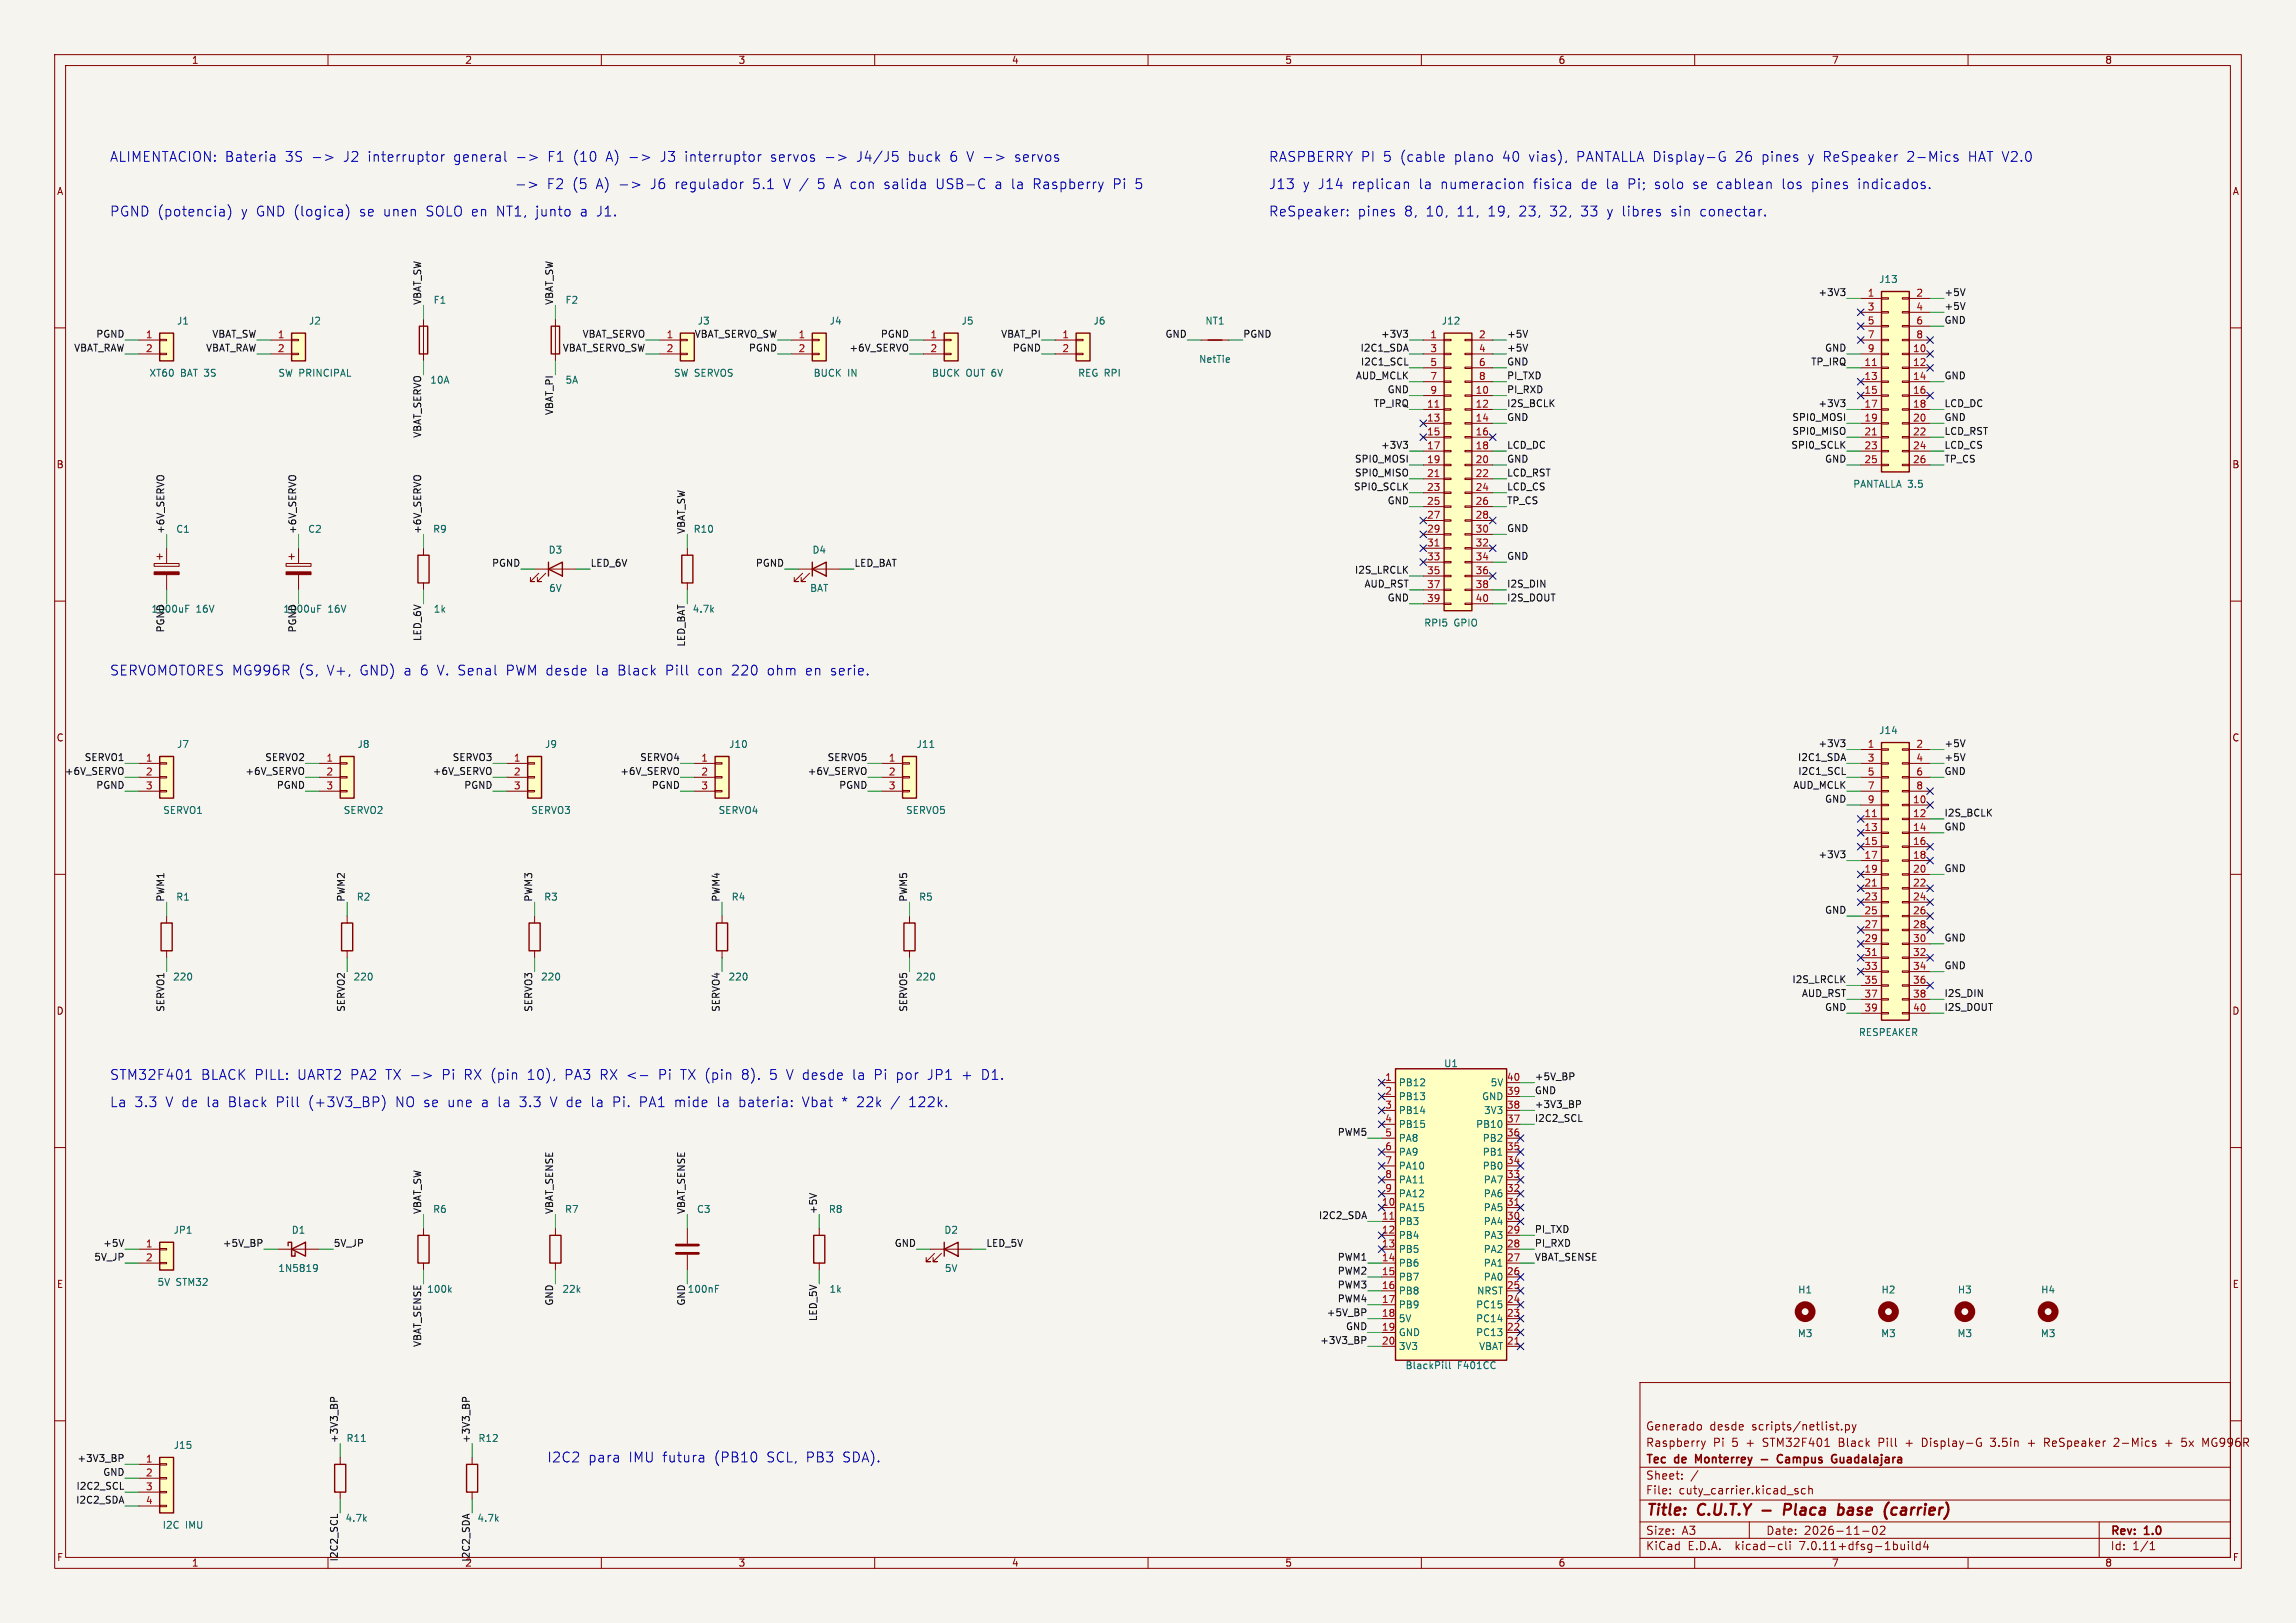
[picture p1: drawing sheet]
<svg xmlns="http://www.w3.org/2000/svg" width="420mm" height="297mm" viewBox="0 0 420 297" stroke-linecap="round" stroke-linejoin="round" font-family="sans-serif">
<defs><g id="words">
<g font-size="2.8" fill="#840000">
<text x="301" y="277.9">Title:</text>
<text x="310.6" y="277.9">C.U.T.Y</text>
<text x="328" y="277.9">Placa</text>
<text x="338.7" y="277.9">base</text>
<text x="347.9" y="277.9">(carrier)</text>
</g>
<g font-size="2.5" fill="#0000c2">
<text x="20" y="29.8">ALIMENTACION: Bateria</text>
<text x="52.2" y="29.8">3S</text>
<text x="63" y="29.8">J2</text>
<text x="67.5" y="29.8">interruptor</text>
<text x="83.3" y="29.8">general</text>
<text x="100.7" y="29.8">F1</text>
<text x="105.5" y="29.8">(10</text>
<text x="111.6" y="29.8">A) -&gt;</text>
<text x="121.7" y="29.8">J3</text>
<text x="126.3" y="29.8">interruptor</text>
<text x="142" y="29.8">servos</text>
<text x="152.1" y="29.8">-&gt;</text>
<text x="158" y="29.8">J4/J5</text>
<text x="167.5" y="29.8">buck</text>
<text x="175.3" y="29.8">6</text>
<text x="178.4" y="29.8">V -&gt;</text>
<text x="187.4" y="29.8">servos</text>
<text x="232" y="29.8">RASPBERRY PI</text>
<text x="253" y="29.8">5</text>
<text x="256.2" y="29.8">(cable</text>
<text x="266.2" y="29.8">plano</text>
<text x="275.1" y="29.8">40</text>
<text x="280" y="29.8">vias),</text>
<text x="288.8" y="29.8">PANTALLA Display-G</text>
<text x="318.1" y="29.8">26</text>
<text x="323" y="29.8">pines</text>
<text x="331.6" y="29.8">y ReSpeaker</text>
<text x="349.8" y="29.8">2-Mics</text>
<text x="361.2" y="29.8">HAT V2.0</text>
<text x="99.3" y="34.7">-&gt;</text>
<text x="105.2" y="34.7">F2</text>
<text x="110" y="34.7">(5</text>
<text x="114.3" y="34.7">A) -&gt;</text>
<text x="124.5" y="34.7">J6</text>
<text x="129" y="34.7">regulador</text>
<text x="143.4" y="34.7">5.1</text>
<text x="149.1" y="34.7">V /</text>
<text x="155.5" y="34.7">5</text>
<text x="158.7" y="34.7">A con</text>
<text x="167.9" y="34.7">salida</text>
<text x="177.6" y="34.7">USB-C</text>
<text x="188.4" y="34.7">a la</text>
<text x="195.6" y="34.7">Raspberry</text>
<text x="232" y="34.7">J13</text>
<text x="238.3" y="34.7">y J14</text>
<text x="247.4" y="34.7">replican</text>
<text x="259.7" y="34.7">la</text>
<text x="263.8" y="34.7">numeracion</text>
<text x="280.8" y="34.7">fisica</text>
<text x="289.7" y="34.7">de</text>
<text x="294.3" y="34.7">la</text>
<text x="298.4" y="34.7">Pi;</text>
<text x="303.3" y="34.7">solo</text>
<text x="310.5" y="34.7">se</text>
<text x="314.9" y="34.7">cablean</text>
<text x="326.9" y="34.7">los</text>
<text x="332.4" y="34.7">pines</text>
<text x="341" y="34.7">indicados.</text>
<text x="20" y="39.8">PGND (potencia)</text>
<text x="44.1" y="39.8">y GND (logica)</text>
<text x="66" y="39.8">se</text>
<text x="70.5" y="39.8">unen</text>
<text x="78.4" y="39.8">SOLO en</text>
<text x="91.4" y="39.8">NT1,</text>
<text x="98.7" y="39.8">junto</text>
<text x="107" y="39.8">a J1.</text>
<text x="232" y="39.8">ReSpeaker:</text>
<text x="248.3" y="39.8">pines</text>
<text x="256.9" y="39.8">8,</text>
<text x="260.9" y="39.8">10,</text>
<text x="266.7" y="39.8">11,</text>
<text x="272.4" y="39.8">19,</text>
<text x="278.2" y="39.8">23,</text>
<text x="283.9" y="39.8">32,</text>
<text x="289.7" y="39.8">33</text>
<text x="294.6" y="39.8">y libres</text>
<text x="306.4" y="39.8">sin</text>
<text x="311.9" y="39.8">conectar.</text>
<text x="20" y="123.8">SERVOMOTORES MG996R</text>
<text x="54.7" y="123.8">(S,</text>
<text x="59.9" y="123.8">V+,</text>
<text x="66" y="123.8">GND) a 6</text>
<text x="80.4" y="123.8">V. Senal</text>
<text x="93.2" y="123.8">PWM desde</text>
<text x="109.9" y="123.8">la</text>
<text x="113.9" y="123.8">Black</text>
<text x="122.7" y="123.8">Pill</text>
<text x="128.8" y="123.8">con</text>
<text x="135" y="123.8">220</text>
<text x="141.6" y="123.8">ohm</text>
<text x="148.8" y="123.8">en</text>
<text x="153.4" y="123.8">serie.</text>
<text x="20" y="197.7">STM32F401</text>
<text x="36.7" y="197.7">BLACK PILL:</text>
<text x="54.5" y="197.7">UART2 PA2</text>
<text x="70.8" y="197.7">TX -&gt;</text>
<text x="81.3" y="197.7">Pi</text>
<text x="85.4" y="197.7">RX (pin</text>
<text x="97.2" y="197.7">10),</text>
<text x="104.1" y="197.7">PA3</text>
<text x="110.7" y="197.7">RX &lt;-</text>
<text x="121.6" y="197.7">Pi</text>
<text x="125.7" y="197.7">TX (pin</text>
<text x="137" y="197.7">8).</text>
<text x="145.4" y="197.7">V desde</text>
<text x="157.7" y="197.7">la</text>
<text x="161.8" y="197.7">Pi</text>
<text x="165.9" y="197.7">por</text>
<text x="171.7" y="197.7">JP1</text>
<text x="178.1" y="197.7">+</text>
<text x="181.8" y="197.7">D1.</text>
<text x="20" y="202.7">La</text>
<text x="24.6" y="202.7">3.3</text>
<text x="30.3" y="202.7">V de</text>
<text x="38" y="202.7">la</text>
<text x="42" y="202.7">Black</text>
<text x="50.8" y="202.7">Pill</text>
<text x="56.9" y="202.7">(+3V3_BP)</text>
<text x="72.9" y="202.7">NO se</text>
<text x="82.6" y="202.7">une</text>
<text x="88.9" y="202.7">a la</text>
<text x="96" y="202.7">3.3</text>
<text x="101.8" y="202.7">V de</text>
<text x="109.4" y="202.7">la</text>
<text x="113.5" y="202.7">Pi.</text>
<text x="118.4" y="202.7">PA1</text>
<text x="125" y="202.7">mide</text>
<text x="132.9" y="202.7">la</text>
<text x="136.9" y="202.7">bateria:</text>
<text x="148.7" y="202.7">Vbat</text>
<text x="156" y="202.7">*</text>
<text x="158.8" y="202.7">22k</text>
<text x="168.5" y="202.7">122k.</text>
<text x="100" y="267.8">I2C2</text>
<text x="107.6" y="267.8">para</text>
<text x="115" y="267.8">IMU futura</text>
<text x="130.8" y="267.8">(PB10</text>
<text x="140.5" y="267.8">SCL, PB3</text>
<text x="154.6" y="267.8">SDA).</text>
</g>
<g font-size="2.1" fill="#840000">
<text x="301" y="262">Generado</text>
<text x="312.7" y="262">desde</text>
<text x="320.5" y="262">scripts/netlist.py</text>
<text x="301" y="268.2">Tec</text>
<text x="301" y="265">Raspberry</text>
<text x="306.4" y="268.2">de</text>
<text x="310.8" y="268.2">Monterrey</text>
<text x="313.4" y="265">Pi</text>
<text x="316.9" y="265">5</text>
<text x="319.6" y="265">+</text>
<text x="322.8" y="265">STM32F401</text>
<text x="327" y="268.2">Campus</text>
<text x="336.8" y="265">Black</text>
<text x="337.6" y="268.2">Guadalajara</text>
<text x="344.2" y="265">Pill</text>
<text x="349.3" y="265">+</text>
<text x="352.5" y="265">Display-G</text>
<text x="365.2" y="265">3.5in</text>
<text x="372.1" y="265">+</text>
<text x="375.3" y="265">ReSpeaker</text>
<text x="388.2" y="265">2-Mics</text>
<text x="397.7" y="265">+</text>
<text x="400.9" y="265">5x</text>
<text x="404.8" y="265">MG996R</text>
<text x="301" y="273.7">File:</text>
<text x="301" y="271">Sheet:</text>
<text x="307.1" y="273.7">cuty_carrier.kicad_sch</text>
<text x="301" y="281.1">Size:</text>
<text x="307.6" y="281.1">A3</text>
<text x="323" y="281.1">Date:</text>
<text x="330" y="281.1">2026-11-02</text>
<text x="386" y="281.3">Rev:</text>
<text x="392.4" y="281.3">1.0</text>
<text x="301" y="283.9">KiCad</text>
<text x="308.7" y="283.9">E.D.A.</text>
<text x="317.6" y="283.9">kicad-cli</text>
<text x="329.5" y="283.9">7.0.11+dfsg-1build4</text>
<text x="386" y="283.9">Id:</text>
<text x="390.1" y="283.9">1/1</text>
</g>
<g font-size="1.8" fill="#840000">
<text x="35" y="11.9">1</text>
<text x="85" y="11.9">2</text>
<text x="135" y="11.9">3</text>
<text x="185" y="11.9">4</text>
<text x="235" y="11.9">5</text>
<text x="285" y="11.9">6</text>
<text x="335" y="11.9">7</text>
<text x="385" y="11.9">8</text>
<text x="10.3" y="35.9">A</text>
<text x="408.3" y="35.9">A</text>
<text x="10.3" y="85.9">B</text>
<text x="408.2" y="85.9">B</text>
<text x="10.3" y="135.9">C</text>
<text x="408.2" y="135.9">C</text>
<text x="10.3" y="185.9">D</text>
<text x="408.2" y="185.9">D</text>
<text x="10.3" y="235.9">E</text>
<text x="408.3" y="235.9">E</text>
<text x="10.3" y="285.9">F</text>
<text x="35" y="286.9">1</text>
<text x="135" y="286.9">3</text>
<text x="185" y="286.9">4</text>
<text x="235" y="286.9">5</text>
<text x="285" y="286.9">6</text>
<text x="335" y="286.9">7</text>
<text x="385" y="286.9">8</text>
<text x="408.3" y="285.9">F</text>
</g>
<g font-size="1.8" fill="#006464">
<text x="343.6" y="52">J13</text>
<text x="32.3" y="59.6">J1</text>
<text x="56.4" y="59.6">J2</text>
<text x="79.2" y="55.8">F1</text>
<text x="103.3" y="55.8">F2</text>
<text x="127.5" y="59.6">J3</text>
<text x="151.7" y="59.6">J4</text>
<text x="175.8" y="59.6">J5</text>
<text x="199.9" y="59.6">J6</text>
<text x="220.4" y="59.6">NT1</text>
<text x="263.6" y="59.6">J12</text>
<text x="27.2" y="69.1">XT60</text>
<text x="33" y="69.1">BAT 3S</text>
<text x="50.8" y="69.1">SW PRINCIPAL</text>
<text x="78.6" y="70.4">10A</text>
<text x="103.3" y="70.4">5A</text>
<text x="123.2" y="69.1">SW SERVOS</text>
<text x="148.7" y="69.1">BUCK</text>
<text x="155" y="69.1">IN</text>
<text x="170.4" y="69.1">BUCK</text>
<text x="176.7" y="69.1">OUT 6V</text>
<text x="197.1" y="69.1">REG RPI</text>
<text x="219.2" y="66.6">NetTie</text>
<text x="338.9" y="89.5">PANTALLA 3.5</text>
<text x="32.1" y="97.7">C1</text>
<text x="56.3" y="97.7">C2</text>
<text x="79.1" y="97.7">R9</text>
<text x="100.3" y="101.5">D3</text>
<text x="126.8" y="97.7">R10</text>
<text x="148.5" y="101.5">D4</text>
<text x="27.6" y="112.3">1000uF</text>
<text x="35.8" y="112.3">16V</text>
<text x="51.7" y="112.3">1000uF</text>
<text x="60" y="112.3">16V</text>
<text x="79.2" y="112.3">1k</text>
<text x="100.3" y="108.5">6V</text>
<text x="126.6" y="112.3">4.7k</text>
<text x="148.1" y="108.5">BAT</text>
<text x="260.4" y="114.9">RPI5</text>
<text x="266" y="114.9">GPIO</text>
<text x="32.3" y="137.1">J7</text>
<text x="65.3" y="137.1">J8</text>
<text x="99.6" y="137.1">J9</text>
<text x="133.3" y="137.1">J10</text>
<text x="167.6" y="137.1">J11</text>
<text x="343.6" y="134.5">J14</text>
<text x="29.7" y="149.1">SERVO1</text>
<text x="62.8" y="149.1">SERVO2</text>
<text x="97.1" y="149.1">SERVO3</text>
<text x="131.3" y="149.1">SERVO4</text>
<text x="165.6" y="149.1">SERVO5</text>
<text x="32.1" y="165">R1</text>
<text x="65.2" y="165">R2</text>
<text x="99.4" y="165">R3</text>
<text x="133.7" y="165">R4</text>
<text x="168" y="165">R5</text>
<text x="31.6" y="179.6">220</text>
<text x="64.6" y="179.6">220</text>
<text x="98.9" y="179.6">220</text>
<text x="133.2" y="179.6">220</text>
<text x="167.5" y="179.6">220</text>
<text x="339.9" y="189.8">RESPEAKER</text>
<text x="264.1" y="195.5">U1</text>
<text x="255.8" y="199">PB12</text>
<text x="255.8" y="201.5">PB13</text>
<text x="271" y="201.5">GND</text>
<text x="272.6" y="199">5V</text>
<text x="255.8" y="204.1">PB14</text>
<text x="255.8" y="206.6">PB15</text>
<text x="255.8" y="209.1">PA8</text>
<text x="269.9" y="206.6">PB10</text>
<text x="271.1" y="209.1">PB2</text>
<text x="271.4" y="204.1">3V3</text>
<text x="255.8" y="211.7">PA9</text>
<text x="255.8" y="214.2">PA10</text>
<text x="271.1" y="214.2">PB0</text>
<text x="271.1" y="211.7">PB1</text>
<text x="255.8" y="221.8">PA15</text>
<text x="255.8" y="216.8">PA11</text>
<text x="255.8" y="219.3">PA12</text>
<text x="271.3" y="221.8">PA5</text>
<text x="271.3" y="219.3">PA6</text>
<text x="271.3" y="216.8">PA7</text>
<text x="31.7" y="226">JP1</text>
<text x="53.3" y="226">D1</text>
<text x="79.1" y="222.2">R6</text>
<text x="103.3" y="222.2">R7</text>
<text x="127.4" y="222.2">C3</text>
<text x="151.5" y="222.2">R8</text>
<text x="172.6" y="226">D2</text>
<text x="255.8" y="224.4">PB3</text>
<text x="255.8" y="226.9">PB4</text>
<text x="271.3" y="226.9">PA3</text>
<text x="271.3" y="224.4">PA4</text>
<text x="50.8" y="233">1N5819</text>
<text x="172.7" y="233">5V</text>
<text x="255.8" y="229.5">PB5</text>
<text x="255.8" y="232">PB6</text>
<text x="271.3" y="232">PA1</text>
<text x="271.3" y="229.5">PA2</text>
<text x="28.7" y="235.5">5V</text>
<text x="32.2" y="235.5">STM32</text>
<text x="78" y="236.8">100k</text>
<text x="102.8" y="236.8">22k</text>
<text x="125.7" y="236.8">100nF</text>
<text x="151.6" y="236.8">1k</text>
<text x="255.8" y="234.5">PB7</text>
<text x="255.8" y="237.1">PB8</text>
<text x="255.8" y="239.6">PB9</text>
<text x="269.9" y="239.6">PC15</text>
<text x="270.1" y="237.1">NRST</text>
<text x="271.3" y="234.5">PA0</text>
<text x="328.8" y="236.9">H1</text>
<text x="344.1" y="236.9">H2</text>
<text x="358" y="236.9">H3</text>
<text x="373.3" y="236.9">H4</text>
<text x="255.8" y="242.2">5V</text>
<text x="255.8" y="244.7">GND</text>
<text x="269.9" y="244.7">PC13</text>
<text x="269.9" y="242.2">PC14</text>
<text x="328.8" y="244.9">M3</text>
<text x="344" y="244.9">M3</text>
<text x="358" y="244.9">M3</text>
<text x="373.2" y="244.9">M3</text>
<text x="255.8" y="247.2">3V3</text>
<text x="257" y="250.7">BlackPill</text>
<text x="266.6" y="250.7">F401CC</text>
<text x="270.5" y="247.2">VBAT</text>
<text x="31.7" y="265.3">J15</text>
<text x="63.3" y="264.1">R11</text>
<text x="87.4" y="264.1">R12</text>
<text x="29.7" y="280">I2C</text>
<text x="33.9" y="280">IMU</text>
<text x="63.1" y="278.7">4.7k</text>
<text x="87.2" y="278.7">4.7k</text>
</g>
<g font-size="1.8" fill="#0f0f0f">
<text x="77.1" y="55.9" transform="rotate(-90 77.1 55.9)">VBAT_SW</text>
<text x="101.3" y="55.9" transform="rotate(-90 101.3 55.9)">VBAT_SW</text>
<text x="332.5" y="54.3">+3V3</text>
<text x="355.6" y="59.3">GND</text>
<text x="355.6" y="56.8">+5V</text>
<text x="355.6" y="54.3">+5V</text>
<text x="13.5" y="64.4">VBAT_RAW</text>
<text x="17.5" y="61.9">PGND</text>
<text x="37.6" y="64.4">VBAT_RAW</text>
<text x="38.7" y="61.9">VBAT_SW</text>
<text x="102.8" y="64.4">VBAT_SERVO_SW</text>
<text x="106.5" y="61.9">VBAT_SERVO</text>
<text x="127" y="61.9">VBAT_SERVO_SW</text>
<text x="136.9" y="64.4">PGND</text>
<text x="155.3" y="64.4">+6V_SERVO</text>
<text x="161" y="61.9">PGND</text>
<text x="183" y="61.9">VBAT_PI</text>
<text x="185.2" y="64.4">PGND</text>
<text x="213.1" y="61.9">GND</text>
<text x="227.3" y="61.9">PGND</text>
<text x="248.8" y="64.4">I2C1_SDA</text>
<text x="252.5" y="61.9">+3V3</text>
<text x="275.6" y="64.4">+5V</text>
<text x="275.6" y="61.9">+5V</text>
<text x="333.7" y="64.4">GND</text>
<text x="247.9" y="69.5">AUD_MCLK</text>
<text x="248.8" y="67">I2C1_SCL</text>
<text x="275.6" y="69.5">PI_TXD</text>
<text x="275.6" y="67">GND</text>
<text x="331.2" y="67">TP_IRQ</text>
<text x="355.6" y="69.5">GND</text>
<text x="101.3" y="76" transform="rotate(-90 101.3 76)">VBAT_PI</text>
<text x="251.2" y="74.6">TP_IRQ</text>
<text x="253.7" y="72">GND</text>
<text x="275.6" y="77.1">GND</text>
<text x="275.6" y="74.6">I2S_BCLK</text>
<text x="275.6" y="72">PI_RXD</text>
<text x="327.8" y="77.1">SPI0_MOSI</text>
<text x="332.5" y="74.6">+3V3</text>
<text x="355.6" y="77.1">GND</text>
<text x="355.6" y="74.6">LCD_DC</text>
<text x="77.1" y="80.2" transform="rotate(-90 77.1 80.2)">VBAT_SERVO</text>
<text x="252.5" y="82.2">+3V3</text>
<text x="275.6" y="82.2">LCD_DC</text>
<text x="327.6" y="82.2">SPI0_SCLK</text>
<text x="327.8" y="79.7">SPI0_MISO</text>
<text x="355.6" y="82.2">LCD_CS</text>
<text x="355.6" y="79.7">LCD_RST</text>
<text x="247.6" y="89.8">SPI0_SCLK</text>
<text x="247.7" y="87.3">SPI0_MISO</text>
<text x="247.7" y="84.7">SPI0_MOSI</text>
<text x="275.6" y="89.8">LCD_CS</text>
<text x="275.6" y="87.3">LCD_RST</text>
<text x="275.6" y="84.7">GND</text>
<text x="333.7" y="84.7">GND</text>
<text x="355.6" y="84.7">TP_CS</text>
<text x="253.7" y="92.4">GND</text>
<text x="275.6" y="92.4">TP_CS</text>
<text x="30.1" y="97.8" transform="rotate(-90 30.1 97.8)">+6V_SERVO</text>
<text x="54.3" y="97.8" transform="rotate(-90 54.3 97.8)">+6V_SERVO</text>
<text x="77.1" y="97.8" transform="rotate(-90 77.1 97.8)">+6V_SERVO</text>
<text x="125.4" y="97.8" transform="rotate(-90 125.4 97.8)">VBAT_SW</text>
<text x="275.6" y="97.4">GND</text>
<text x="89.9" y="103.8">PGND</text>
<text x="107.9" y="103.8">LED_6V</text>
<text x="138.2" y="103.8">PGND</text>
<text x="156.2" y="103.8">LED_BAT</text>
<text x="247.7" y="105.1">I2S_LRCLK</text>
<text x="249.5" y="107.6">AUD_RST</text>
<text x="275.6" y="107.6">I2S_DIN</text>
<text x="275.6" y="102.5">GND</text>
<text x="253.7" y="110.1">GND</text>
<text x="275.6" y="110.1">I2S_DOUT</text>
<text x="30.1" y="115.8" transform="rotate(-90 30.1 115.8)">PGND</text>
<text x="54.3" y="115.8" transform="rotate(-90 54.3 115.8)">PGND</text>
<text x="77.1" y="117.4" transform="rotate(-90 77.1 117.4)">LED_6V</text>
<text x="125.4" y="118.4" transform="rotate(-90 125.4 118.4)">LED_BAT</text>
<text x="332.5" y="136.8">+3V3</text>
<text x="355.6" y="136.8">+5V</text>
<text x="11.8" y="141.9">+6V_SERVO</text>
<text x="15.4" y="139.4">SERVO1</text>
<text x="44.8" y="141.9">+6V_SERVO</text>
<text x="48.4" y="139.4">SERVO2</text>
<text x="79.1" y="141.9">+6V_SERVO</text>
<text x="82.7" y="139.4">SERVO3</text>
<text x="113.4" y="141.9">+6V_SERVO</text>
<text x="117" y="139.4">SERVO4</text>
<text x="147.7" y="141.9">+6V_SERVO</text>
<text x="151.3" y="139.4">SERVO5</text>
<text x="328.8" y="139.4">I2C1_SDA</text>
<text x="328.8" y="141.9">I2C1_SCL</text>
<text x="355.6" y="139.4">+5V</text>
<text x="355.6" y="141.9">GND</text>
<text x="17.5" y="144.4">PGND</text>
<text x="50.5" y="144.4">PGND</text>
<text x="84.8" y="144.4">PGND</text>
<text x="119.1" y="144.4">PGND</text>
<text x="153.4" y="144.4">PGND</text>
<text x="327.9" y="144.4">AUD_MCLK</text>
<text x="333.7" y="147">GND</text>
<text x="355.6" y="149.5">I2S_BCLK</text>
<text x="355.6" y="152.1">GND</text>
<text x="332.5" y="157.1">+3V3</text>
<text x="355.6" y="159.7">GND</text>
<text x="30.1" y="165.1" transform="rotate(-90 30.1 165.1)">PWM1</text>
<text x="63.2" y="165.1" transform="rotate(-90 63.2 165.1)">PWM2</text>
<text x="97.4" y="165.1" transform="rotate(-90 97.4 165.1)">PWM3</text>
<text x="131.7" y="165.1" transform="rotate(-90 131.7 165.1)">PWM4</text>
<text x="166" y="165.1" transform="rotate(-90 166 165.1)">PWM5</text>
<text x="333.7" y="167.3">GND</text>
<text x="355.6" y="172.4">GND</text>
<text x="327.8" y="180">I2S_LRCLK</text>
<text x="355.6" y="177.5">GND</text>
<text x="30.1" y="185.3" transform="rotate(-90 30.1 185.3)">SERVO1</text>
<text x="63.2" y="185.3" transform="rotate(-90 63.2 185.3)">SERVO2</text>
<text x="97.4" y="185.3" transform="rotate(-90 97.4 185.3)">SERVO3</text>
<text x="131.7" y="185.3" transform="rotate(-90 131.7 185.3)">SERVO4</text>
<text x="166" y="185.3" transform="rotate(-90 166 185.3)">SERVO5</text>
<text x="329.5" y="182.5">AUD_RST</text>
<text x="333.7" y="185.1">GND</text>
<text x="355.6" y="185.1">I2S_DOUT</text>
<text x="355.6" y="182.5">I2S_DIN</text>
<text x="280.7" y="197.8">+5V_BP</text>
<text x="280.7" y="202.9">+3V3_BP</text>
<text x="280.7" y="200.3">GND</text>
<text x="244.6" y="207.9">PWM5</text>
<text x="280.7" y="205.4">I2C2_SCL</text>
<text x="77.1" y="222.2" transform="rotate(-90 77.1 222.2)">VBAT_SW</text>
<text x="101.3" y="222.2" transform="rotate(-90 101.3 222.2)">VBAT_SENSE</text>
<text x="125.4" y="222.2" transform="rotate(-90 125.4 222.2)">VBAT_SENSE</text>
<text x="149.5" y="222.2" transform="rotate(-90 149.5 222.2)">+5V</text>
<text x="241.2" y="223.2">I2C2_SDA</text>
<text x="280.7" y="225.7">PI_TXD</text>
<text x="17.2" y="230.8">5V_JP</text>
<text x="18.8" y="228.3">+5V</text>
<text x="40.7" y="228.3">+5V_BP</text>
<text x="61" y="228.3">5V_JP</text>
<text x="163.6" y="228.3">GND</text>
<text x="180.3" y="228.3">LED_5V</text>
<text x="244.6" y="233.3">PWM2</text>
<text x="244.6" y="230.8">PWM1</text>
<text x="280.7" y="228.3">PI_RXD</text>
<text x="280.7" y="230.8">VBAT_SENSE</text>
<text x="101.3" y="239" transform="rotate(-90 101.3 239)">GND</text>
<text x="125.4" y="239" transform="rotate(-90 125.4 239)">GND</text>
<text x="244.6" y="238.4">PWM4</text>
<text x="244.6" y="235.9">PWM3</text>
<text x="149.5" y="241.9" transform="rotate(-90 149.5 241.9)">LED_5V</text>
<text x="242.6" y="241">+5V_BP</text>
<text x="246.1" y="243.5">GND</text>
<text x="77.1" y="246.6" transform="rotate(-90 77.1 246.6)">VBAT_SENSE</text>
<text x="241.4" y="246">+3V3_BP</text>
<text x="14.1" y="267.6">+3V3_BP</text>
<text x="61.9" y="264.2" transform="rotate(-90 61.9 264.2)">+3V3_BP</text>
<text x="86" y="264.2" transform="rotate(-90 86 264.2)">+3V3_BP</text>
<text x="13.8" y="275.2">I2C2_SDA</text>
<text x="13.9" y="272.7">I2C2_SCL</text>
<text x="18.8" y="270.2">GND</text>
<text x="61.9" y="285.8" transform="rotate(-90 61.9 285.8)">I2C2_SCL</text>
<text x="85" y="286.9">2</text>
<text x="86" y="285.9" transform="rotate(-90 86 285.9)">I2C2_SDA</text>
</g>
<g font-size="1.8" fill="#a90000">
<text x="341.6" y="54.4">1</text>
<text x="341.6" y="56.9">3</text>
<text x="341.6" y="59.4">5</text>
<text x="350.4" y="54.4">2</text>
<text x="350.4" y="56.9">4</text>
<text x="350.4" y="59.4">6</text>
<text x="26.6" y="62">1</text>
<text x="26.6" y="64.5">2</text>
<text x="50.7" y="62">1</text>
<text x="50.7" y="64.5">2</text>
<text x="121.8" y="62">1</text>
<text x="121.8" y="64.5">2</text>
<text x="146" y="62">1</text>
<text x="146" y="64.5">2</text>
<text x="170.1" y="62">1</text>
<text x="170.1" y="64.5">2</text>
<text x="194.2" y="62">1</text>
<text x="194.2" y="64.5">2</text>
<text x="261.5" y="62">1</text>
<text x="261.5" y="64.5">3</text>
<text x="270.4" y="62">2</text>
<text x="270.4" y="64.5">4</text>
<text x="341.6" y="62">7</text>
<text x="341.6" y="64.5">9</text>
<text x="349.8" y="64.5">10</text>
<text x="350.4" y="62">8</text>
<text x="261.5" y="67.1">5</text>
<text x="261.5" y="69.6">7</text>
<text x="270.4" y="67.1">6</text>
<text x="270.4" y="69.6">8</text>
<text x="341" y="67.1">11</text>
<text x="341" y="69.6">13</text>
<text x="349.8" y="67.1">12</text>
<text x="349.8" y="69.6">14</text>
<text x="260.9" y="74.7">11</text>
<text x="260.9" y="77.2">13</text>
<text x="261.5" y="72.1">9</text>
<text x="269.8" y="72.1">10</text>
<text x="269.8" y="74.7">12</text>
<text x="269.8" y="77.2">14</text>
<text x="341" y="72.1">15</text>
<text x="341" y="74.7">17</text>
<text x="341" y="77.2">19</text>
<text x="349.8" y="72.1">16</text>
<text x="349.8" y="74.7">18</text>
<text x="349.8" y="77.2">20</text>
<text x="260.9" y="79.8">15</text>
<text x="260.9" y="82.3">17</text>
<text x="269.8" y="79.8">16</text>
<text x="269.8" y="82.3">18</text>
<text x="341" y="79.8">21</text>
<text x="341" y="82.3">23</text>
<text x="349.8" y="79.8">22</text>
<text x="349.8" y="82.3">24</text>
<text x="260.9" y="84.8">19</text>
<text x="260.9" y="87.4">21</text>
<text x="260.9" y="89.9">23</text>
<text x="269.8" y="84.8">20</text>
<text x="269.8" y="87.4">22</text>
<text x="269.8" y="89.9">24</text>
<text x="341" y="84.8">25</text>
<text x="349.8" y="84.8">26</text>
<text x="260.9" y="92.5">25</text>
<text x="260.9" y="95">27</text>
<text x="269.8" y="92.5">26</text>
<text x="269.8" y="95">28</text>
<text x="260.9" y="97.5">29</text>
<text x="260.9" y="100.1">31</text>
<text x="269.8" y="97.5">30</text>
<text x="269.8" y="100.1">32</text>
<text x="260.9" y="102.6">33</text>
<text x="260.9" y="105.2">35</text>
<text x="260.9" y="107.7">37</text>
<text x="269.8" y="102.6">34</text>
<text x="269.8" y="105.2">36</text>
<text x="269.8" y="107.7">38</text>
<text x="260.9" y="110.2">39</text>
<text x="269.8" y="110.2">40</text>
<text x="341.6" y="136.9">1</text>
<text x="350.4" y="136.9">2</text>
<text x="26.6" y="139.4">1</text>
<text x="26.6" y="142">2</text>
<text x="59.6" y="139.4">1</text>
<text x="59.6" y="142">2</text>
<text x="93.9" y="139.4">1</text>
<text x="93.9" y="142">2</text>
<text x="128.2" y="139.4">1</text>
<text x="128.2" y="142">2</text>
<text x="162.5" y="139.4">1</text>
<text x="162.5" y="142">2</text>
<text x="341.6" y="139.4">3</text>
<text x="341.6" y="142">5</text>
<text x="350.4" y="139.4">4</text>
<text x="350.4" y="142">6</text>
<text x="26.6" y="144.5">3</text>
<text x="59.6" y="144.5">3</text>
<text x="93.9" y="144.5">3</text>
<text x="128.2" y="144.5">3</text>
<text x="162.5" y="144.5">3</text>
<text x="341" y="149.6">11</text>
<text x="341.6" y="144.5">7</text>
<text x="341.6" y="147.1">9</text>
<text x="349.8" y="147.1">10</text>
<text x="349.8" y="149.6">12</text>
<text x="350.4" y="144.5">8</text>
<text x="341" y="152.1">13</text>
<text x="341" y="154.7">15</text>
<text x="349.8" y="152.1">14</text>
<text x="349.8" y="154.7">16</text>
<text x="341" y="157.2">17</text>
<text x="341" y="159.8">19</text>
<text x="349.8" y="157.2">18</text>
<text x="349.8" y="159.8">20</text>
<text x="341" y="162.3">21</text>
<text x="341" y="164.8">23</text>
<text x="341" y="167.4">25</text>
<text x="349.8" y="162.3">22</text>
<text x="349.8" y="164.8">24</text>
<text x="349.8" y="167.4">26</text>
<text x="341" y="169.9">27</text>
<text x="341" y="172.5">29</text>
<text x="349.8" y="169.9">28</text>
<text x="349.8" y="172.5">30</text>
<text x="341" y="175">31</text>
<text x="341" y="177.5">33</text>
<text x="349.8" y="175">32</text>
<text x="349.8" y="177.5">34</text>
<text x="341" y="180.1">35</text>
<text x="341" y="182.6">37</text>
<text x="341" y="185.2">39</text>
<text x="349.8" y="180.1">36</text>
<text x="349.8" y="182.6">38</text>
<text x="349.8" y="185.2">40</text>
<text x="253.3" y="197.9">1</text>
<text x="275.5" y="197.9">40</text>
<text x="253.3" y="200.4">2</text>
<text x="253.3" y="202.9">3</text>
<text x="275.5" y="202.9">38</text>
<text x="275.5" y="200.4">39</text>
<text x="253.3" y="205.5">4</text>
<text x="253.3" y="208">5</text>
<text x="275.5" y="208">36</text>
<text x="275.5" y="205.5">37</text>
<text x="253.3" y="210.6">6</text>
<text x="253.3" y="213.1">7</text>
<text x="253.3" y="215.6">8</text>
<text x="275.5" y="215.6">33</text>
<text x="275.5" y="213.1">34</text>
<text x="275.5" y="210.6">35</text>
<text x="252.7" y="220.7">10</text>
<text x="253.3" y="218.2">9</text>
<text x="275.5" y="220.7">31</text>
<text x="275.5" y="218.2">32</text>
<text x="252.7" y="223.3">11</text>
<text x="252.7" y="225.8">12</text>
<text x="275.5" y="225.8">29</text>
<text x="275.5" y="223.3">30</text>
<text x="26.6" y="228.3">1</text>
<text x="26.6" y="230.9">2</text>
<text x="252.7" y="228.3">13</text>
<text x="252.7" y="230.9">14</text>
<text x="252.7" y="233.4">15</text>
<text x="275.5" y="233.4">26</text>
<text x="275.5" y="230.9">27</text>
<text x="275.5" y="228.3">28</text>
<text x="252.7" y="236">16</text>
<text x="252.7" y="238.5">17</text>
<text x="275.5" y="238.5">24</text>
<text x="275.5" y="236">25</text>
<text x="252.7" y="241">18</text>
<text x="252.7" y="243.6">19</text>
<text x="275.5" y="243.6">22</text>
<text x="275.5" y="241">23</text>
<text x="252.7" y="246.1">20</text>
<text x="275.5" y="246.1">21</text>
<text x="26.6" y="267.7">1</text>
<text x="26.6" y="270.3">2</text>
<text x="26.6" y="272.8">3</text>
<text x="26.6" y="275.3">4</text>
</g>
</g></defs>
<path d="M0 0h420v297h-420z" fill="#f5f4ef" stroke="#f5f4ef" stroke-width=".18"/>
<g fill="none" stroke="#840000" stroke-width=".18">
<path d="M10 10h400v277h-400zM12 12h396v273h-396zM60 10v2M110 10v2M160 10v2M210 10v2M260 10v2M310 10v2M360 10v2M10 60h2M77.5 58.4v7.6M101.6 58.4v7.6"/>
<path d="M340.4 54.6h3.8M340.4 57.2h3.8M340.4 59.7h3.8M344.2 59.6h1.2v.2h-1.2zM344.2 57h1.2v.3h-1.2zM344.2 54.5h1.2v.2h-1.2zM348 59.6h1.2v.2h-1.2zM348 57h1.2v.3h-1.2zM348 54.5h1.2v.2h-1.2zM349.2 54.6h3.9M349.2 57.2h3.9M349.2 59.7h3.9"/>
<path d="M408 60h2M25.4 62.2h3.8M25.4 64.8h3.8M29.2 64.6h1.3v.3h-1.3zM29.2 62.1h1.3v.3h-1.3zM49.5 62.2h3.8M49.5 64.8h3.8M53.3 64.6h1.3v.3h-1.3zM53.3 62.1h1.3v.3h-1.3zM120.6 62.2h3.9M120.6 64.8h3.9M124.5 64.6h1.2v.3h-1.2z"/>
<path d="M124.5 62.1h1.2v.3h-1.2zM144.8 62.2h3.8M144.8 64.8h3.8M148.6 64.6h1.3v.3h-1.3zM148.6 62.1h1.3v.3h-1.3zM168.9 62.2h3.8M168.9 64.8h3.8M172.7 64.6h1.3v.3h-1.3zM172.7 62.1h1.3v.3h-1.3zM193 62.2h3.8M193 64.8h3.8M196.8 64.6h1.3v.3h-1.3z"/>
<path d="M196.8 62.1h1.3v.3h-1.3zM219.7 62.2h5.1M260.3 62.2h3.9M260.3 64.8h3.9M260.3 67.3h3.9M260.3 69.9h3.9M260.3 72.4h3.9M260.3 74.9h3.9M260.3 77.5h3.9M264.2 79.9h1.2v.2h-1.2zM264.2 77.3h1.2v.3h-1.2zM264.2 74.8h1.2v.3h-1.2z"/>
<path d="M264.2 72.3h1.2v.2h-1.2zM264.2 69.7h1.2v.3h-1.2zM264.2 67.2h1.2v.2h-1.2zM264.2 64.6h1.2v.3h-1.2zM264.2 62.1h1.2v.3h-1.2zM268 79.9h1.2v.2h-1.2zM268 77.3h1.2v.3h-1.2zM268 74.8h1.2v.3h-1.2zM268 72.3h1.2v.2h-1.2zM268 69.7h1.2v.3h-1.2zM268 67.2h1.2v.2h-1.2zM268 64.6h1.2v.3h-1.2z"/>
<path d="M268 62.1h1.2v.3h-1.2zM269.2 62.2h3.8M269.2 64.8h3.8M269.2 67.3h3.8M269.2 69.9h3.8M269.2 72.4h3.8M269.2 74.9h3.8M269.2 77.5h3.8M340.4 62.2h3.8M340.4 64.8h3.8M340.4 67.3h3.8M340.4 69.9h3.8"/>
<path d="M340.4 72.4h3.8M340.4 74.9h3.8M340.4 77.5h3.8M344.2 79.9h1.2v.2h-1.2zM344.2 77.3h1.2v.3h-1.2zM344.2 74.8h1.2v.3h-1.2zM344.2 72.3h1.2v.2h-1.2zM344.2 69.7h1.2v.3h-1.2zM344.2 67.2h1.2v.2h-1.2zM344.2 64.6h1.2v.3h-1.2zM344.2 62.1h1.2v.3h-1.2zM348 79.9h1.2v.2h-1.2z"/>
<path d="M348 77.3h1.2v.3h-1.2zM348 74.8h1.2v.3h-1.2zM348 72.3h1.2v.2h-1.2zM348 69.7h1.2v.3h-1.2zM348 67.2h1.2v.2h-1.2zM348 64.6h1.2v.3h-1.2zM348 62.1h1.2v.3h-1.2zM349.2 62.2h3.9M349.2 64.8h3.9M349.2 67.3h3.9M349.2 69.9h3.9M349.2 72.4h3.9"/>
<path d="M349.2 74.9h3.9M349.2 77.5h3.9M260.3 80h3.9M260.3 82.6h3.9M260.3 85.1h3.9M260.3 87.6h3.9M260.3 90.2h3.9M260.3 92.7h3.9M260.3 95.3h3.9M260.3 97.8h3.9M264.2 97.7h1.2v.2h-1.2zM264.2 95.1h1.2v.3h-1.2z"/>
<path d="M264.2 92.6h1.2v.2h-1.2zM264.2 90h1.2v.3h-1.2zM264.2 87.5h1.2v.3h-1.2zM264.2 85h1.2v.2h-1.2zM264.2 82.4h1.2v.3h-1.2zM268 97.7h1.2v.2h-1.2zM268 95.1h1.2v.3h-1.2zM268 92.6h1.2v.2h-1.2zM268 90h1.2v.3h-1.2zM268 87.5h1.2v.3h-1.2zM268 85h1.2v.2h-1.2zM268 82.4h1.2v.3h-1.2z"/>
<path d="M269.2 80h3.8M269.2 82.6h3.8M269.2 85.1h3.8M269.2 87.6h3.8M269.2 90.2h3.8M269.2 92.7h3.8M269.2 95.3h3.8M269.2 97.8h3.8M340.4 80h3.8M340.4 82.6h3.8M340.4 85.1h3.8M344.2 85h1.2v.2h-1.2z"/>
<path d="M344.2 82.4h1.2v.3h-1.2zM348 85h1.2v.2h-1.2zM348 82.4h1.2v.3h-1.2zM349.2 80h3.9M349.2 82.6h3.9M349.2 85.1h3.9M10 110h2M28.2 103.1h4.6v.5h-4.6zM28.7 101.9h1M29.2 101.3v1.1M30.5 100.3v2.8M30.5 105.2v2.8"/>
<path d="M52.3 103.1h4.6v.5h-4.6zM52.8 101.9h1M53.3 101.3v1.1M54.6 100.3v2.8M54.6 105.2v2.8M77.5 100.3v1.3M77.5 106.7v1.3M97.8 104.1h7.6M98.6 104.9l-1.6 1.5h.8h-.8v-.7M99.8 104.9l-1.5 1.5h.8h-.8v-.7M125.7 100.3v1.3M125.7 106.7v1.3"/>
<path d="M146 104.1h7.7M146.8 104.9l-1.5 1.5h.7h-.7v-.7M148.1 104.9l-1.5 1.5h.7h-.7v-.7M260.3 100.3h3.9M260.3 102.9h3.9M260.3 105.4h3.9M260.3 108h3.9M260.3 110.5h3.9M264.2 110.4h1.2v.2h-1.2zM264.2 107.8h1.2v.3h-1.2zM264.2 105.3h1.2v.2h-1.2zM264.2 102.7h1.2v.3h-1.2z"/>
<path d="M264.2 100.2h1.2v.3h-1.2zM268 110.4h1.2v.2h-1.2zM268 107.8h1.2v.3h-1.2zM268 105.3h1.2v.2h-1.2zM268 102.7h1.2v.3h-1.2zM268 100.2h1.2v.3h-1.2zM269.2 100.3h3.8M269.2 102.9h3.8M269.2 105.4h3.8M269.2 108h3.8M269.2 110.5h3.8M408 110h2"/>
<path d="M25.4 139.7h3.8M29.2 139.6h1.3v.2h-1.3zM58.4 139.7h3.8M62.2 139.6h1.3v.2h-1.3zM92.7 139.7h3.8M96.5 139.6h1.3v.2h-1.3zM127 139.7h3.8M130.8 139.6h1.3v.2h-1.3zM161.3 139.7h3.8M165.1 139.6h1.3v.2h-1.3zM340.4 139.7h3.8M340.4 137.2h3.8"/>
<path d="M344.2 139.6h1.2v.2h-1.2zM344.2 137h1.2v.3h-1.2zM348 139.6h1.2v.2h-1.2zM348 137h1.2v.3h-1.2zM349.2 139.7h3.9M349.2 137.2h3.9M10 160h2M25.4 142.2h3.8M25.4 144.8h3.8M29.2 144.7h1.3v.2h-1.3zM29.2 142.1h1.3v.3h-1.3zM58.4 142.2h3.8"/>
<path d="M58.4 144.8h3.8M62.2 144.7h1.3v.2h-1.3zM62.2 142.1h1.3v.3h-1.3zM92.7 142.2h3.8M92.7 144.8h3.8M96.5 144.7h1.3v.2h-1.3zM96.5 142.1h1.3v.3h-1.3zM127 142.2h3.8M127 144.8h3.8M130.8 144.7h1.3v.2h-1.3zM130.8 142.1h1.3v.3h-1.3zM161.3 142.2h3.8"/>
<path d="M161.3 144.8h3.8M165.1 144.7h1.3v.2h-1.3zM165.1 142.1h1.3v.3h-1.3zM340.4 142.2h3.8M340.4 144.8h3.8M340.4 147.3h3.8M340.4 149.9h3.8M340.4 152.4h3.8M340.4 154.9h3.8M340.4 157.5h3.8M344.2 159.9h1.2v.2h-1.2zM344.2 157.4h1.2v.2h-1.2z"/>
<path d="M344.2 154.8h1.2v.3h-1.2zM344.2 152.3h1.2v.2h-1.2zM344.2 149.7h1.2v.3h-1.2zM344.2 147.2h1.2v.2h-1.2zM344.2 144.7h1.2v.2h-1.2zM344.2 142.1h1.2v.3h-1.2zM348 159.9h1.2v.2h-1.2zM348 157.4h1.2v.2h-1.2zM348 154.8h1.2v.3h-1.2zM348 152.3h1.2v.2h-1.2zM348 149.7h1.2v.3h-1.2zM348 147.2h1.2v.2h-1.2z"/>
<path d="M348 144.7h1.2v.2h-1.2zM348 142.1h1.2v.3h-1.2zM349.2 142.2h3.9M349.2 144.8h3.9M349.2 147.3h3.9M349.2 149.9h3.9M349.2 152.4h3.9M349.2 154.9h3.9M349.2 157.5h3.9M408 160h2M30.5 167.6v1.3M30.5 174v1.3"/>
<path d="M63.5 167.6v1.3M63.5 174v1.3M97.8 167.6v1.3M97.8 174v1.3M132.1 167.6v1.3M132.1 174v1.3M166.4 167.6v1.3M166.4 174v1.3M340.4 160h3.8M340.4 162.6h3.8M340.4 165.1h3.8M340.4 167.6h3.8"/>
<path d="M340.4 170.2h3.8M340.4 172.7h3.8M340.4 175.3h3.8M340.4 177.8h3.8M344.2 177.7h1.2v.2h-1.2zM344.2 175.1h1.2v.3h-1.2zM344.2 172.6h1.2v.2h-1.2zM344.2 170.1h1.2v.2h-1.2zM344.2 167.5h1.2v.3h-1.2zM344.2 165h1.2v.2h-1.2zM344.2 162.4h1.2v.3h-1.2zM348 177.7h1.2v.2h-1.2z"/>
<path d="M348 175.1h1.2v.3h-1.2zM348 172.6h1.2v.2h-1.2zM348 170.1h1.2v.2h-1.2zM348 167.5h1.2v.3h-1.2zM348 165h1.2v.2h-1.2zM348 162.4h1.2v.3h-1.2zM349.2 160h3.9M349.2 162.6h3.9M349.2 165.1h3.9M349.2 167.6h3.9M349.2 170.2h3.9M349.2 172.7h3.9"/>
<path d="M349.2 175.3h3.9M349.2 177.8h3.9M252.7 198.1h2.6M275.6 198.1h2.5M340.4 180.3h3.8M340.4 182.9h3.8M340.4 185.4h3.8M344.2 185.3h1.2v.2h-1.2zM344.2 182.8h1.2v.2h-1.2zM344.2 180.2h1.2v.3h-1.2zM348 185.3h1.2v.2h-1.2zM348 182.8h1.2v.2h-1.2z"/>
<path d="M348 180.2h1.2v.3h-1.2zM349.2 180.3h3.9M349.2 182.9h3.9M349.2 185.4h3.9M10 210h2M252.7 200.7h2.6M252.7 203.2h2.6M252.7 218.4h2.6M252.7 215.9h2.6M252.7 213.4h2.6M252.7 210.8h2.6M252.7 208.3h2.6"/>
<path d="M252.7 205.7h2.6M275.6 200.7h2.5M275.6 203.2h2.5M275.6 218.4h2.5M275.6 215.9h2.5M275.6 213.4h2.5M275.6 210.8h2.5M275.6 208.3h2.5M275.6 205.7h2.5M408 210h2M25.4 228.6h3.8M25.4 231.1h3.8"/>
<path d="M29.2 231h1.3v.3h-1.3zM29.2 228.5h1.3v.2h-1.3zM50.8 228.6h7.6M77.5 224.8v1.3M77.5 231.1v1.3M101.6 224.8v1.3M101.6 231.1v1.3M125.7 224.8v2.8M125.7 229.6v2.8M149.9 224.8v1.3M149.9 231.1v1.3M170.2 228.6h7.6"/>
<path d="M170.9 229.4l-1.5 1.5h.8h-.8v-.8M172.2 229.4l-1.5 1.5h.7h-.7v-.8M252.7 228.6h2.6M252.7 221h2.6M252.7 223.5h2.6M252.7 226.1h2.6M252.7 231.1h2.6M252.7 233.7h2.6M252.7 236.2h2.6M252.7 238.8h2.6M275.6 228.6h2.5M275.6 221h2.5"/>
<path d="M275.6 223.5h2.5M275.6 226.1h2.5M275.6 231.1h2.5M275.6 233.7h2.5M275.6 236.2h2.5M275.6 238.8h2.5M10 260h2M252.7 241.3h2.6M252.7 243.8h2.6M252.7 246.4h2.6M275.6 241.3h2.5M275.6 243.8h2.5"/>
<path d="M275.6 246.4h2.5M300 253h108v32h-108zM408 260h2M25.4 268h3.8M25.4 270.5h3.8M25.4 273h3.8M25.4 275.6h3.8M29.2 275.5h1.3v.2h-1.3zM29.2 272.9h1.3v.3h-1.3zM29.2 270.4h1.3v.2h-1.3zM29.2 267.8h1.3v.3h-1.3zM62.2 266.7v1.3"/>
<path d="M62.2 273v1.3M86.4 266.7v1.3M86.4 273v1.3M300 278.5h108M300 274.5h108M300 268.5h108M305.5 273.2v.2M305.5 272.5v.1M307.7 270.5v.2M307.7 269.8v.1M310.6 269.1l-1.3 1.9M310.7 260.7l.4 .1 .1 .2v.5l-.5 .2"/>
<path d="M311.2 263.7l.4 1M311.6 264.7l-.2 .3-.2 .2M311.9 263.7l-.3 1M320 278.5v3M328.4 272.8l.3 .1 .2 .2v.2l-.5 .1M328.4 272.5h.5M330.2 272.5l-.4-.1-.3 .3v.4l.2 .2h.5M330.9 272.5l.2-.1 .3 .1 .1 .9M330.9 271.9v1.5M333.8 264.7h.9M335.8 260.7h.6M336 261.5l.4 .2"/>
<path d="M336.9 261.5v.2M337.6 260.8l.4-.1 .3 .3v.4l-.1 .2h-.6M337.6 260.7v1.5M338.8 260.7l.4 1M339.2 261.7l-.4 .5M339.5 260.7l-.3 1M342.7 279.4l.2-.1a.8 .8 0 0 1 .5 .7 .8 .8 0 0 1-.5 .8 1 1 0 0 1-.2-1.4zM343.9 279.4l.6-.1 .2 .1 .1 .3-.9 1.1h.9M352 263.2h-.3v1.5h.3M362 263.2l.4 .1M362.2 264h.2v.5l-.2 .2M364.1 264.5l.2 .2h.4"/>
<path d="M364.1 263.2h.9l-.5 .6h.2M371 264.1h1.2M374.4 264l.5 .7M374.8 263.3l-.2-.1h-.6v1.5M374.8 263.8l-.2 .2h-.6M384 278.5v6.5M386.7 263.3l.6-.1 .3 .3M387.6 263.6l-.9 1.1h.9M396.2 264.1h1.1M396.7 263.5v1.2M399.2 263.2h.7M399.3 263.8h.4l.2 .2-.1 .6-.5 .1"/>
<path d="M403.4 264.3l.5-1.1v1.5M60 285v2M110 285v2M160 285v2M210 285v2M260 285v2M300 281.5h108M310 285v2M325.6 282.6l.4 .1M326 283.5l-.4 .1M326.7 282.1v1.3l.2 .2M327.4 282.1v.1"/>
<path d="M327.4 282.6v1M340.7 280.2h1.2M349.1 282.1v.1M349.1 282.6v1M349.8 282.1v1.3l.2 .2M351.2 282.7l-.4-.1-.3 .3v.4l.2 .2h.5M351.2 282.1v1.5M352.2 282l-.3 1.1h.9M352.6 282.6v1M360 285v2M393.3 283.6h.9M393.3 282.5l.4-.4v1.5"/>
</g>
<path d="M322.4 276.4h1.5M327.3 275.2h-.8l-.2 2M327.4 276.2l-1 .1M336.3 276l.2-.1 .6 .1 .2 .3-.1 .5a.66 .66 0 0 1-1 .3M336.4 275.2l-.2 2M345.5 274.9l-.1 .1M346 277l.3 .2 .6-.1M347 276a.66 .66 0 0 0-1 .3" fill="none" stroke="#840000" stroke-width=".4"/>
<path d="M310.7 267.3l-.5-1.1v1.5M322.2 267.1h1.1M326 266.3a.6 .6 0 0 0-.7 0 .6 .6 0 0 0-.2 .7 .56 .56 0 0 0 .3 .6 .56 .56 0 0 0 .6-.1M335.7 267h.3l-.1 .6M336.6 266.7v.8l.1 .1 .3 .1" fill="none" stroke="#840000" stroke-width=".3"/>
<g fill="#ffffc2" stroke="#ffffc2" stroke-width=".18">
<path d="M96.5 138.4h2.6v7.7h-2.6z"/>
<path d="M344.2 135.9h5v50.8h-5z"/>
<path d="M29.2 61h2.5v5h-2.5z"/>
<path d="M53.3 61h2.6v5h-2.6z"/>
<path d="M130.8 138.4h2.5v7.7h-2.5z"/>
<path d="M344.2 53.3h5v33.1h-5z"/>
<path d="M62.2 138.4h2.6v7.7h-2.6z"/>
<path d="M29.2 138.4h2.5v7.7h-2.5z"/>
<path d="M264.2 61h5v50.8h-5z"/>
<path d="M255.3 195.6h20.3v53.3h-20.3z"/>
<path d="M148.6 61h2.5v5h-2.5z"/>
<path d="M124.5 61h2.5v5h-2.5z"/>
<path d="M196.8 61h2.6v5h-2.6z"/>
<path d="M172.7 61h2.6v5h-2.6z"/>
<path d="M29.2 227.3h2.5v5.1h-2.5z"/>
<path d="M29.2 266.7h2.5v10.2h-2.5z"/>
<path d="M165.1 138.4h2.5v7.7h-2.5z"/>
</g>
<g fill="none" stroke="#840000" stroke-width=".25">
<path d="M76.7 59.7h1.5v5.1h-1.5zM100.8 59.7h1.6v5.1h-1.6zM344.2 53.3h5v33.1h-5zM29.2 61h2.5v5h-2.5zM53.3 61h2.6v5h-2.6zM124.5 61h2.5v5h-2.5zM148.6 61h2.5v5h-2.5zM172.7 61h2.6v5h-2.6zM196.8 61h2.6v5h-2.6zM221 62.2h2.5M264.2 61h5v50.8h-5zM76.5 101.6h2v5.1h-2z"/>
<path d="M100.3 104.1l2.6-1.2v2.5zM100.3 102.9v2.5M124.7 101.6h2v5.1h-2zM148.6 104.1l2.5-1.2v2.5zM148.6 102.9v2.5M29.2 138.4h2.5v7.7h-2.5zM62.2 138.4h2.6v7.7h-2.6zM96.5 138.4h2.6v7.7h-2.6zM130.8 138.4h2.5v7.7h-2.5zM165.1 138.4h2.5v7.7h-2.5zM344.2 135.9h5v50.8h-5zM29.5 168.9h2v5.1h-2z"/>
<path d="M62.5 168.9h2v5.1h-2zM96.8 168.9h2v5.1h-2zM131.1 168.9h2v5.1h-2zM165.4 168.9h2v5.1h-2zM255.3 195.6h20.3v53.3h-20.3zM29.2 227.3h2.5v5.1h-2.5zM52.7 228v-.7h.6v2.6h.7v-.7M53.3 228.6l2.6-1.3v2.6zM76.5 226.1h2v5h-2zM100.6 226.1h2v5h-2zM148.8 226.1h2.1v5h-2.1zM172.7 228.6l2.6-1.3v2.6z"/>
<path d="M172.7 227.3v2.6M29.2 266.7h2.5v10.2h-2.5zM61.2 268h2v5h-2zM85.3 268h2.1v5h-2.1z"/>
</g>
<g fill="#840000" stroke="#840000" stroke-width=".18">
<path d="M28.2 104.6h4.6v.6h-4.6z"/>
<path d="M52.3 104.6h4.6v.6h-4.6z"/>
</g>
<g fill="none" stroke="#006464" stroke-width=".18">
<path d="M34 111.4h.4M34 110.8h.6M58.1 111.4h.4M58.1 110.8h.6M170.1 136.8h.7M259.7 216.5h.7M57.5 231.5l.3-.1 .3 .3a.84 .84 0 0 1-.4 1h-.2M58.1 232l-.3 .2-.3-.1M82.2 236l.4 .5M82.6 235.6l-.5 .5M130.9 235.8h.4M130.9 235.2h.6"/>
<path d="M264.5 249.2v1.1l.2 .2M265.2 249.2v1.1l.1 .2M66.1 263.8h.7"/>
</g>
<path d="M262.5 74.5h.7M342.5 66.9h.7M342.5 79.6h.7M262.5 87.2h.7M262.5 99.9h.7M342.5 149.4h.7M342.5 162.1h.7M342.5 174.8h.7M254.2 223.1h.8M277.1 220.6h.7M277.1 246h.7" fill="none" stroke="#a90000" stroke-width=".18"/>
<g fill="none" stroke="#840000" stroke-width="1.3">
<circle cx="330.2" cy="240" r="1.27"/>
<circle cx="345.4" cy="240" r="1.27"/>
<circle cx="359.4" cy="240" r="1.27"/>
<circle cx="374.7" cy="240" r="1.27"/>
</g>
<path d="M123.7 229.4h4.1M123.7 227.8h4.1" fill="none" stroke="#840000" stroke-width=".51"/>
<g fill="none" stroke="#0f0f0f" stroke-width=".18">
<path d="M336.7 52.8h.8l-.4 .5M337.2 53.3l.3 .3v.3l-.3 .2M359.5 55.4l-.5 1.2M359.5 52.8l-.5 1.3M256.7 60.4h.8l-.5 .5M257 66.8h.6M257.2 60.9l.3 .3v.3l-.3 .2M279.4 63l-.4 1.3M279.4 60.4l-.4 1.3M336.7 73.1h.8l-.4 .5M337.2 73.6l.3 .3v.3l-.3 .2M256.7 80.8h.8l-.5 .5"/>
<path d="M257.2 81.3l.3 .2v.3l-.3 .2M336.7 135.4h.8l-.4 .5M337.2 135.9l.3 .2v.3l-.3 .2M359.5 137.9l-.5 1.3M359.5 135.4l-.5 1.2M336.7 155.7h.8l-.4 .5M337 141.7h.6M337.2 156.2l.3 .2v.3l-.3 .3M287.7 196.3l.2 .3-.1 .3-.1 .1M148.1 218.4l1.2 .4M288.4 201.4h.5l.2 .3-.1 .3-.6 .1M288.8 205.2h.6"/>
<path d="M22.6 226.8l-.4 1.3M47.7 226.8l.2 .3v.3l-.2 .1M249.6 239.5l.2 .3v.3l-.2 .1M60.4 256.4v-.4l.3-.3 .4 .1v.6M84.6 256.4v-.4l.2-.3 .4 .1v.6M249.1 244.6h.5l.2 .2-.1 .4-.6 .1M21.8 266.2h.5l.2 .2-.1 .4-.6 .1M22 272.5h.6M61.7 277.1v.6"/>
</g>
<g fill="none" stroke="#0000c2" stroke-width=".18">
<path d="M40.4 38.3l.5 .1 .1 1.1M41 39.4l-.6 .1M41 38.8h-.6M41.7 37.5a2.06 2.06 0 0 1 0 2.7M49.7 28.3h.3l.3 .3v.9M50.3 29.4l-.6 .1M50.3 28.8h-.6M57.3 28.8h1.4M59.5 28.3l1.4 .5-1.4 .5M63.3 37.5a2.06 2.06 0 0 1 0 2.7M79.7 28.3l.3 .4v.5l-.3 .3M80.8 28.3v1.2"/>
<path d="M81.3 28.3l-.3 .1-.2 .3M92.4 29.3l.2 .2M94.6 33.8h1.4M94.7 28.8h1.3M96.8 33.3l1.4 .5-1.4 .6M96.9 28.3l1.4 .5-1.4 .5M102.1 32.7l.6 .1a.49 .49 0 0 1 .1 .7l-1 1h1.1M109.2 34h.9M109.7 32.7l-.6 1.8M113.4 33.8h1.4M117.5 28.3l1.3 .5-1.3 .5M125.5 27.7v.2"/>
<path d="M125.5 28.3v1.2M128 33.3v1l.3 .2h.2M138.7 28.3v1.2M139.2 28.3l-.3 .1-.2 .3M140.4 34.5h1.1M140.4 33.2l.6-.5v1.8M141.1 29.4l.2 .1M141.4 28.3l-.3 .3 .3 .3M147.8 32.6l-1.5 2.4M151.2 28.8h1.3M153.2 32.7l.6 1.8M157.2 29.4l-.4 .1"/>
<path d="M157.6 33.3h.2M157.6 34.5h.2M166.4 29.4l.5 .1M166.4 27.7v1.8M166.9 28.3l-.5 .1M167.4 33.3h-.3l-.3 .4v.7l.3 .1h.3M174.6 28.4h-.3l-.3 .4M174.8 27.7a.71 .71 0 0 0-.8 .8v.8l.3 .2h.3M175.1 32.7h.6l.2 .2 .1 .3-.3 .4M175.1 33.6h.6M175.7 33.6a.48 .48 0 0 1 .4 .4 .48 .48 0 0 1-.3 .5h-.7M176.9 33.8h1.3"/>
<path d="M176.9 27.7l.6 1.8 .6-1.8M186.2 33.4h.7l.1 1.1M186.5 28.4l-.5-.1-.2 .3 .1 .2 .6 .2v.4h-.7M187 33.7l-.6 .1a.35 .35 0 0 0-.3 .4 .35 .35 0 0 0 .3 .3l.6-.1M194.3 33.3h.3l.4 .4M195 34.2l-.4 .3h-.3M207.9 32.7h.9M207.9 33.5l.6-.1 .3 .3v.5l-.1 .2h-.8M245.7 38.3h.2M246.5 39.3v.2M246.5 38.4v.2M256.9 33.3v1.2"/>
<path d="M256.9 33.5a.45 .45 0 0 1 .7 .1v.9M263.6 28.3l.5 .1 .1 .4-.9 .1M264.1 29.4l-.5 .1M277.8 33.5a.45 .45 0 0 1 .8 .1v.9M277.8 33.3v1.2M315.2 28.8h.4l-.1 .6a.65 .65 0 0 1-.9-.3M315.5 27.8a.65 .65 0 0 0-.9 .4M322.9 39.3v.2M326.2 32.7l.1 1.7M331.6 33.3v1.8M331.6 34.4l.2 .1M331.8 33.3l-.2 .1"/>
<path d="M340.1 32.7v.2M340.1 33.3v1.2M349.1 27.8l-.1 .1M350 28.5l-1.1 1h1.1M353 34.4v.1M357.9 28.9l.3 .3-.3 .3M357.9 28.3l.2 .1M360.3 27.7v1.8M360.3 28.6h1.1M122 122.7h.7M122.7 121.7h-.7v1.8M128 122.4l-.2 .3v.5l.2 .2"/>
<path d="M134.3 121.7l-.3 .2M135 122.5l-1.1 1h1.1M140.9 122.3l-.4 .4v.5l.4 .3M148.2 122.3h-.4l-.2 .3v.8l.6 .1M148.4 122.8l-.8 .1M152.1 123.4l.5 .1M152.2 122.8l.4 .1M152.6 122.3l-.4 .1M34 197.5h1M34.2 196.2l.3-.5v1.8M77.5 196.3l1.4 .5-1.4 .6M120.7 196.7h.7"/>
<path d="M121.4 195.7h-.7v1.8M124.5 195.7h1M136.2 196.5l-.3 .2-.1 .5 .2 .2 .5 .1M136.2 196.5h.3M136.5 195.7l-.5 .1-.2 .3 .1 .2 .3 .2M141.9 195.7h-.9v.9l.2-.2 .6 .1 .2 .3-.1 .6-.3 .1h-.4l-.2-.1M143.9 195.7l.6 1.8 .6-1.8M156.2 195.7v1.6l.3 .2M160.2 195.7h.6l.4 .4M161.2 196.3l-.4 .4h-.6M164.7 196.3l.3 .4v.5l-.3 .3M170.4 195.7v1.6"/>
<path d="M176.2 196.8h1.4M176.9 196.2v1.3M180.2 195.7a.97 .97 0 0 1 .6 .9 .97 .97 0 0 1-.6 .9M69.9 200.5a2.06 2.06 0 0 1 0 2.7M95.1 200.7h1.1M95.1 202.4l.3 .1M100.7 200.7l.6 1.8M108.4 200.7v1.6l.2 .2M112.3 201.7h.7M113 200.7h-.7v1.8M117.2 201.7h.7M117.9 200.7h-.7v1.8"/>
<path d="M123.6 201.3v1.2M124.3 201.4a.49 .49 0 0 0-.7 .1M131.4 200.7v1.6l.3 .2M135.6 201.3h.3l.3 .4M136.2 202.2l-.3 .3h-.3M146.8 200.7l.6 1.8 .6-1.8M154.9 201l-.4 .2 .3 .3M157.6 200.7l.2 .1a.49 .49 0 0 1 0 .7l-1 1h1.1M164.5 200.6l-1.5 2.4M166.4 202.5h1M166.4 201.2l.5-.5v1.8M128.5 266.3l.2 .3v.9"/>
<path d="M128.7 267.4l-.6 .1M128.7 266.8h-.6"/>
</g>
<g fill="none" stroke="#009600" stroke-width=".18">
<path d="M77.5 55.9v2.5M101.6 55.9v2.5M337.8 54.6h2.6M353.1 57.2h2.5M353.1 59.7h2.5M353.1 54.6h2.5M22.9 64.8h2.5M22.9 62.2h2.5M47 64.8h2.5M47 62.2h2.5M77.5 66v2.6M101.6 66v2.6"/>
<path d="M118.1 64.8h2.5M118.1 62.2h2.5M142.2 64.8h2.6M142.2 62.2h2.6M166.4 64.8h2.5M166.4 62.2h2.5M190.5 64.8h2.5M190.5 62.2h2.5M217.2 62.2h2.5M224.8 62.2h2.5M257.8 67.3h2.5M257.8 64.8h2.5"/>
<path d="M257.8 62.2h2.5M257.8 74.9h2.5M257.8 69.9h2.5M257.8 72.4h2.5M273 77.5h2.6M273 67.3h2.6M273 64.8h2.6M273 62.2h2.6M273 74.9h2.6M273 69.9h2.6M273 72.4h2.6M337.8 77.5h2.6"/>
<path d="M337.8 67.3h2.6M337.8 64.8h2.6M337.8 74.9h2.6M353.1 77.5h2.5M353.1 74.9h2.5M353.1 69.9h2.5M30.5 97.8v2.5M54.6 97.8v2.5M77.5 97.8v2.5M125.7 97.8v2.5M257.8 87.6h2.5M257.8 90.2h2.5"/>
<path d="M257.8 92.7h2.5M257.8 82.6h2.5M257.8 85.1h2.5M273 87.6h2.6M273 90.2h2.6M273 92.7h2.6M273 82.6h2.6M273 97.8h2.6M273 85.1h2.6M337.8 82.6h2.6M337.8 85.1h2.6M337.8 80h2.6"/>
<path d="M353.1 82.6h2.5M353.1 85.1h2.5M353.1 80h2.5M30.5 108v2.5M54.6 108v2.5M77.5 108v2.5M95.2 104.1h2.6M105.4 104.1h2.5M125.7 108v2.5M143.5 104.1h2.5M153.7 104.1h2.5M257.8 110.5h2.5"/>
<path d="M257.8 108h2.5M257.8 105.4h2.5M273 110.5h2.6M273 108h2.6M273 102.9h2.6M22.9 139.7h2.5M55.9 139.7h2.5M90.2 139.7h2.5M124.5 139.7h2.5M158.7 139.7h2.6M337.8 137.2h2.6M337.8 139.7h2.6"/>
<path d="M353.1 137.2h2.5M353.1 139.7h2.5M22.9 142.2h2.5M22.9 144.8h2.5M55.9 142.2h2.5M55.9 144.8h2.5M90.2 142.2h2.5M90.2 144.8h2.5M124.5 142.2h2.5M124.5 144.8h2.5M158.7 142.2h2.6M158.7 144.8h2.6"/>
<path d="M337.8 142.2h2.6M337.8 157.5h2.6M337.8 147.3h2.6M337.8 144.8h2.6M353.1 142.2h2.5M353.1 149.9h2.5M353.1 152.4h2.5M30.5 165.1v2.5M30.5 175.3v2.5M63.5 165.1v2.5M63.5 175.3v2.5M97.8 165.1v2.5"/>
<path d="M97.8 175.3v2.5M132.1 165.1v2.5M132.1 175.3v2.5M166.4 165.1v2.5M166.4 175.3v2.5M337.8 167.6h2.6M353.1 160h2.5M353.1 172.7h2.5M353.1 177.8h2.5M278.1 198.1h2.6M337.8 182.9h2.6M337.8 185.4h2.6"/>
<path d="M337.8 180.3h2.6M353.1 182.9h2.5M353.1 185.4h2.5M250.2 208.3h2.5M278.1 205.7h2.6M278.1 203.2h2.6M278.1 200.7h2.6M22.9 228.6h2.5M22.9 231.1h2.5M48.3 228.6h2.5M58.4 228.6h2.6M77.5 222.2v2.6"/>
<path d="M77.5 232.4v2.5M101.6 222.2v2.6M101.6 232.4v2.5M125.7 222.2v2.6M125.7 232.4v2.5M149.9 222.2v2.6M149.9 232.4v2.5M167.6 228.6h2.6M177.8 228.6h2.5M250.2 223.5h2.5M250.2 231.1h2.5M250.2 238.8h2.5"/>
<path d="M250.2 236.2h2.5M250.2 233.7h2.5M278.1 226.1h2.6M278.1 228.6h2.6M278.1 231.1h2.6M250.2 246.4h2.5M250.2 243.8h2.5M250.2 241.3h2.5M22.9 268h2.5M22.9 275.6h2.5M22.9 270.5h2.5M22.9 273h2.5"/>
<path d="M62.2 264.2v2.5M62.2 274.3v2.6M86.4 264.2v2.5M86.4 274.3v2.6"/>
</g>
<g fill="none" stroke="#000084" stroke-width=".18">
<path d="M339.8 56.5l1.2 1.3M339.8 59.1l1.2 1.2M341 56.5l-1.2 1.3M341 59.1l-1.2 1.2M259.7 79.4l1.3 1.2M259.7 76.9l1.3 1.2M261 79.4l-1.3 1.2M261 76.9l-1.3 1.2M272.4 79.4l1.3 1.2M273.7 79.4l-1.3 1.2M339.8 61.6l1.2 1.2M339.8 71.8l1.2 1.2"/>
<path d="M339.8 69.2l1.2 1.3M341 61.6l-1.2 1.2M341 71.8l-1.2 1.2M341 69.2l-1.2 1.3M352.5 61.6l1.2 1.2M352.5 64.2l1.2 1.2M352.5 71.8l1.2 1.2M352.5 66.7l1.2 1.2M353.7 61.6l-1.2 1.2M353.7 64.2l-1.2 1.2M353.7 71.8l-1.2 1.2M353.7 66.7l-1.2 1.2"/>
<path d="M259.7 94.6l1.3 1.3M259.7 99.7l1.3 1.2M259.7 97.2l1.3 1.2M261 94.6l-1.3 1.3M261 99.7l-1.3 1.2M261 97.2l-1.3 1.2M272.4 94.6l1.3 1.3M272.4 99.7l1.3 1.2M273.7 94.6l-1.3 1.3M273.7 99.7l-1.3 1.2M259.7 102.3l1.3 1.2M261 102.3l-1.3 1.2"/>
<path d="M272.4 104.8l1.3 1.2M273.7 104.8l-1.3 1.2M339.8 159.4l1.2 1.2M339.8 154.3l1.2 1.2M339.8 149.3l1.2 1.2M339.8 151.8l1.2 1.2M341 159.4l-1.2 1.2M341 154.3l-1.2 1.2M341 149.3l-1.2 1.2M341 151.8l-1.2 1.2M352.5 146.7l1.2 1.2M352.5 144.2l1.2 1.2"/>
<path d="M352.5 156.9l1.2 1.2M352.5 154.3l1.2 1.2M353.7 146.7l-1.2 1.2M353.7 156.9l-1.2 1.2M353.7 144.2l-1.2 1.2M353.7 154.3l-1.2 1.2M339.8 169.6l1.2 1.2M339.8 164.5l1.2 1.2M339.8 172.1l1.2 1.2M339.8 174.7l1.2 1.2M339.8 177.2l1.2 1.2M339.8 162l1.2 1.2"/>
<path d="M341 177.2l-1.2 1.2M341 169.6l-1.2 1.2M341 164.5l-1.2 1.2M341 172.1l-1.2 1.2M341 174.7l-1.2 1.2M341 162l-1.2 1.2M352.5 169.6l1.2 1.2M352.5 167l1.2 1.2M352.5 164.5l1.2 1.2M352.5 162l1.2 1.2M352.5 179.7l1.2 1.2M352.5 174.7l1.2 1.2"/>
<path d="M353.7 169.6l-1.2 1.2M353.7 167l-1.2 1.2M353.7 164.5l-1.2 1.2M353.7 162l-1.2 1.2M353.7 179.7l-1.2 1.2M353.7 174.7l-1.2 1.2M252.1 197.5l1.2 1.2M253.3 197.5l-1.2 1.2M252.1 212.8l1.2 1.2M252.1 210.2l1.2 1.2M252.1 215.3l1.2 1.2M252.1 217.8l1.2 1.2"/>
<path d="M252.1 200.1l1.2 1.2M252.1 202.6l1.2 1.2M252.1 205.1l1.2 1.2M253.3 212.8l-1.2 1.2M253.3 210.2l-1.2 1.2M253.3 215.3l-1.2 1.2M253.3 217.8l-1.2 1.2M253.3 200.1l-1.2 1.2M253.3 202.6l-1.2 1.2M253.3 205.1l-1.2 1.2M277.5 215.3l1.2 1.2M277.5 217.8l1.2 1.2"/>
<path d="M277.5 207.7l1.2 1.2M277.5 210.2l1.2 1.2M277.5 212.8l1.2 1.2M278.7 215.3l-1.2 1.2M278.7 217.8l-1.2 1.2M278.7 207.7l-1.2 1.2M278.7 210.2l-1.2 1.2M278.7 212.8l-1.2 1.2M252.1 220.4l1.2 1.2M252.1 225.5l1.2 1.2M252.1 228l1.2 1.2M253.3 220.4l-1.2 1.2"/>
<path d="M253.3 225.5l-1.2 1.2M253.3 228l-1.2 1.2M277.5 222.9l1.2 1.2M277.5 233.1l1.2 1.2M277.5 235.6l1.2 1.2M277.5 238.2l1.2 1.2M277.5 220.4l1.2 1.2M278.7 222.9l-1.2 1.2M278.7 233.1l-1.2 1.2M278.7 235.6l-1.2 1.2M278.7 238.2l-1.2 1.2M278.7 220.4l-1.2 1.2"/>
<path d="M277.5 240.7l1.2 1.2M277.5 243.2l1.2 1.2M277.5 245.8l1.2 1.2M278.7 240.7l-1.2 1.2M278.7 243.2l-1.2 1.2M278.7 245.8l-1.2 1.2"/>
</g>
<use href="#words"/>
</svg>
